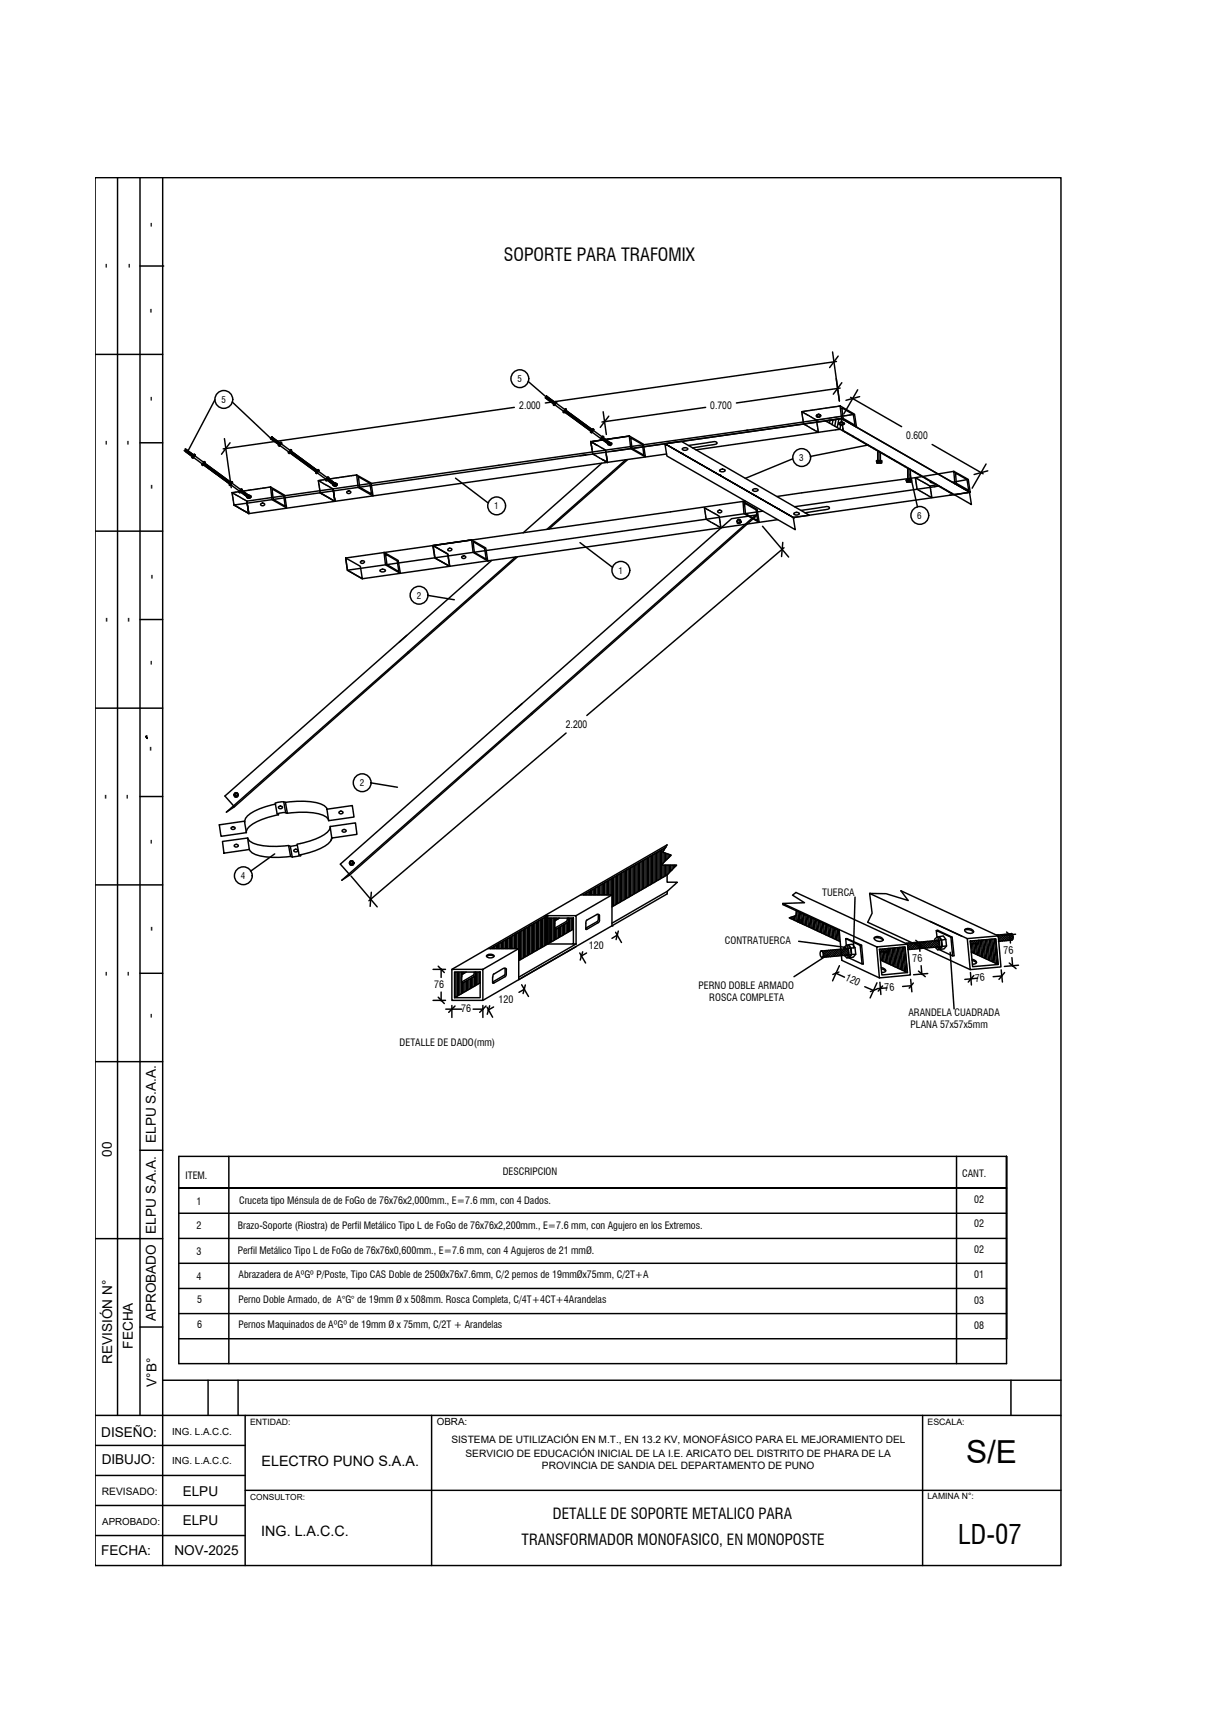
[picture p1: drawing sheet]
<svg xmlns="http://www.w3.org/2000/svg" width="210mm" height="297mm" viewBox="0 0 210 297" stroke-linecap="round" stroke-linejoin="round" font-family="sans-serif">
<defs><g id="words">
<text font-size="5.5" x="167.6" y="253.6">S/E</text>
<text font-size="4.6" x="166.2" y="267.7">LD-07</text>
<text font-size="3.1" x="87.4" y="45.3">SOPORTE PARA TRAFOMIX</text>
<g font-size="2.6">
<text x="95.9" y="263.3">DETALLE DE SOPORTE METALICO PARA</text>
<text x="90.5" y="267.8">TRANSFORMADOR MONOFASICO, EN MONOPOSTE</text>
</g>
<g font-size="2.5">
<text x="45.4" y="254.2">ELECTRO PUNO S.A.A.</text>
<text x="45.3" y="266.4">ING. L.A.C.C.</text>
</g>
<g font-size="2.4">
<text x="26.9" y="39.4" transform="rotate(-90 26.9 39.4)">-</text>
<text x="19.1" y="46.5" transform="rotate(-90 19.1 46.5)">-</text>
<text x="23" y="46.5" transform="rotate(-90 23 46.5)">-</text>
<text x="26.8" y="54.3" transform="rotate(-90 26.8 54.3)">-</text>
<text x="26.9" y="69.5" transform="rotate(-90 26.9 69.5)">-</text>
<text x="19.1" y="77.2" transform="rotate(-90 19.1 77.2)">-</text>
<text x="22.8" y="77.2" transform="rotate(-90 22.8 77.2)">-</text>
<text x="26.9" y="84.7" transform="rotate(-90 26.9 84.7)">-</text>
<text x="27" y="100.5" transform="rotate(-90 27 100.5)">-</text>
<text x="19.1" y="107.9" transform="rotate(-90 19.1 107.9)">-</text>
<text x="22.9" y="107.9" transform="rotate(-90 22.9 107.9)">-</text>
<text x="26.9" y="115.3" transform="rotate(-90 26.9 115.3)">-</text>
<text x="26.7" y="130.2" transform="rotate(-90 26.7 130.2)">-</text>
<text x="19" y="138.6" transform="rotate(-90 19 138.6)">-</text>
<text x="22.7" y="138.6" transform="rotate(-90 22.7 138.6)">-</text>
<text x="26.9" y="146.4" transform="rotate(-90 26.9 146.4)">-</text>
<text x="26.9" y="161.4" transform="rotate(-90 26.9 161.4)">-</text>
<text x="19.1" y="169.2" transform="rotate(-90 19.1 169.2)">-</text>
<text x="22.8" y="169.2" transform="rotate(-90 22.8 169.2)">-</text>
<text x="26.9" y="176.5" transform="rotate(-90 26.9 176.5)">-</text>
<text x="19.4" y="200.6" transform="rotate(-90 19.4 200.6)">00</text>
<text x="27" y="198.2" transform="rotate(-90 27 198.2)">ELPU S.A.A.</text>
<text x="27" y="213.9" transform="rotate(-90 27 213.9)">ELPU S.A.A.</text>
<text x="23" y="233.8" transform="rotate(-90 23 233.8)">FECHA</text>
<text x="27" y="229.1" transform="rotate(-90 27 229.1)">APROBADO</text>
<text x="19.5" y="236.5" transform="rotate(-90 19.5 236.5)">REVISIÓN N°</text>
<text x="27.2" y="240.5" transform="rotate(-90 27.2 240.5)">V°B°</text>
<text x="17.6" y="249.1">DISEÑO:</text>
<text x="17.6" y="253.9">DIBUJO:</text>
<text x="31.7" y="259.4">ELPU</text>
<text x="17.6" y="269.6">FECHA:</text>
<text x="30.3" y="269.6">NOV-2025</text>
<text x="31.7" y="264.5">ELPU</text>
</g>
<g font-size="1.8">
<text x="90.1" y="70.9">2.000</text>
<text x="123.2" y="70.9">0.700</text>
<text x="157.2" y="76.2">0.600</text>
<text x="98.2" y="126.2">2.200</text>
<text x="78.3" y="250.1">SISTEMA DE UTILIZACIÓN EN M.T., EN 13.2 KV, MONOFÁSICO PARA EL MEJORAMIENTO DEL</text>
<text x="80.8" y="252.6">SERVICIO DE EDUCACIÓN INICIAL DE LA I.E. ARICATO DEL DISTRITO DE PHARA DE LA</text>
<text x="94" y="254.7">PROVINCIA DE SANDIA DEL DEPARTAMENTO DE PUNO</text>
<text x="17.7" y="259.2">REVISADO:</text>
</g>
<g font-size="1.7">
<text x="142.6" y="155.3">TUERCA</text>
<text x="102.1" y="164.5">120</text>
<text x="125.8" y="163.7">CONTRATUERCA</text>
<text x="158.4" y="166.9" transform="rotate(-6 158.4 166.9)">76</text>
<text x="174.1" y="165.4" transform="rotate(-5 174.1 165.4)">76</text>
<text x="75.3" y="171.3">76</text>
<text x="86.5" y="173.8">120</text>
<text x="121.2" y="171.4">PERNO DOBLE ARMADO</text>
<text x="123" y="173.6">ROSCA COMPLETA</text>
<text x="146.5" y="169.9" transform="rotate(26 146.5 169.9)">120</text>
<text x="153.5" y="171.9" transform="rotate(-5 153.5 171.9)">76</text>
<text x="169.2" y="170.2" transform="rotate(-5 169.2 170.2)">76</text>
<text x="80" y="175.5">76</text>
<text x="157.6" y="176.1">ARANDELA CUADRADA</text>
<text x="158" y="178.2">PLANA 57x57x5mm</text>
<text x="69.3" y="181.4">DETALLE DE DADO(mm)</text>
<text x="87.2" y="203.8">DESCRIPCION</text>
<text x="32.2" y="204.4">ITEM.</text>
<text x="34.1" y="208.9">1</text>
<text x="41.5" y="208.8">Cruceta tipo Ménsula de de FoGo de 76x76x2,000mm., E=7.6 mm, con 4 Dados.</text>
<text x="166.9" y="204.1">CANT.</text>
<text x="169" y="208.6">02</text>
<text x="34.1" y="213.1">2</text>
<text x="41.3" y="213.1">Brazo-Soporte (Riostra) de Perfil Metálico Tipo L de FoGo de 76x76x2,200mm., E=7.6 mm, con Agujero en los Extremos.</text>
<text x="169" y="212.8">02</text>
<text x="34.1" y="222">4</text>
<text x="34.1" y="217.7">3</text>
<text x="41.3" y="217.4">Perfil Metálico Tipo L de FoGo de 76x76x0,600mm., E=7.6 mm, con 4 Agujeros de 21 mmØ.</text>
<text x="41.4" y="221.7">Abrazadera de AºGº P/Poste, Tipo CAS Doble de 250Øx76x7.6mm, C/2 pernos de 19mmØx75mm, C/2T+A</text>
<text x="169" y="221.6">01</text>
<text x="169" y="217.2">02</text>
<text x="34.2" y="226">5</text>
<text x="41.4" y="226">Perno Doble Armado, de A°G° de 19mm Ø x 508mm. Rosca Completa, C/4T+4CT+4Arandelas</text>
<text x="169" y="226.1">03</text>
<text x="34.2" y="230.3">6</text>
<text x="41.4" y="230.4">Pernos Maquinados de AºGº de 19mm Ø x 75mm, C/2T + Arandelas</text>
<text x="169" y="230.4">08</text>
<text x="29.9" y="248.9">ING. L.A.C.C.</text>
<text x="75.8" y="247.1">OBRA:</text>
<text x="29.9" y="253.8">ING. L.A.C.C.</text>
<text x="17.7" y="264.5">APROBADO:</text>
</g>
<g font-size="1.6">
<text x="38.4" y="69.8">5</text>
<text x="89.8" y="66.2">5</text>
<text x="138.6" y="79.9">3</text>
<text x="85.7" y="88.3">1</text>
<text x="159.1" y="90">6</text>
<text x="107.3" y="99.5">1</text>
<text x="72.3" y="103.8">2</text>
<text x="62.4" y="136.3">2</text>
<text x="41.8" y="152.5">4</text>
</g>
<g font-size="1.5">
<text x="43.4" y="247.1">ENTIDAD:</text>
<text x="160.9" y="247.1">ESCALA:</text>
<text x="160.9" y="260">LAMINA N°:</text>
</g>
<text font-size="1.4" x="43.4" y="260.2">CONSULTOR:</text>
</g></defs>
<!-- layer: 0 -->
<g fill="none" stroke="#000" stroke-width=".25">
<path d="M16.5 30.8h167.6v240.7h-167.6zM20.4 30.8v214.6M24.3 30.8v214.6M28.2 30.8v208.5M24.3 46.1h3.9M28.2 46.1h.1M16.5 61.5h11.7M24.3 76.8h3.9M32.1 77.9l.1 .4M32.2 77.8l11.2 8.3-.2 .3-11.3-8.3M32.2 77.9v.4M32.3 77.9v.5"/>
<path d="M32.4 78v.5M32.5 78v.6M32.5 78.1l.1 .5M32.7 78.3l.1 .4M32.8 78.3v.5M32.9 78.4v.5M33 78.4v.5M33 78.5l.1 .5M33.1 78.6l.1 .5M33.2 78.6l.1 .5M33.3 78.7v.5M33.3 79.2l.3 .2h-.2z"/>
<path d="M33.4 78.7v.4M33.5 78.8v.2M33.6 78.9h.1M33.6 78.9l-.2 .3M33.6 78.9l.2 .1M33.6 78.9l-.3 .3M33.6 78.9h.3l-.1 .1M33.7 79l-.2 .3M33.8 79l-.3 .4M37.3 69.3l-4.7 8.9 .1 .5M40.3 69.7l6.7 6.4M47 76v.1"/>
<path d="M47.1 75.9v.3M47.1 75.8l.1 .4M47.1 75.8l-.2 .3 .2-.3 11.3 8.2-.2 .3-11.3-8.2zM47.2 75.8l.1 .5M47.3 75.8l.1 .6M47.4 75.9v.5M47.4 76l.1 .5M47.5 76.1l.1 .4M47.6 76.1l.1 .5M47.7 76.2l.1 .5M47.8 76.2l.1 .5M47.9 76.3v.5"/>
<path d="M47.9 76.4l.1 .5M48 76.4l.1 .5M48.1 76.5l.1 .5M48.2 76.5l.1 .5M48.3 76.6l.1 .5M48.4 77.2h-.1l.1 .2 .1-.1M48.4 77.2l.1 .1M48.4 76.7v.3M48.5 76.7v.2M48.5 76.8v.1M48.6 76.8l-.2 .4M48.6 76.9l-.2 .3"/>
<path d="M48.7 76.7l.2 .2h-.3zM48.8 76.9l-.3 .3M48.8 76.9l-.3 .4M50 78.5h.2v.1zM50.3 78.4l.1 .2M50.4 78.1l-.2 .3M50.4 78h.2l-.1 .2-.1-.1zM50.4 78.3v.3M50.4 78.2l-.2 .3M50.4 78.3l.1 .4M50.5 78.2l-.3 .4M50.5 78.3l.1 .4"/>
<path d="M50.6 78.3l.1 .5M50.7 78.4l.1 .5M50.8 78.4l.1 .5M50.9 78.5l.1 .5M51 78.6v.5M51 78.6l.1 .5M51.1 78.7l.1 .5M51.2 78.7l.1 .5M51.3 78.8l.1 .5M51.4 78.9l.1 .5M51.5 78.9v.5M51.5 79l.1 .5"/>
<path d="M51.6 79.1l.1 .4M51.7 79.1l.1 .5M51.8 79.2l.1 .5M51.9 79.2l.1 .5M52 79.3l.1 .5M52.1 79.4v.5M52.1 79.4l.1 .5M52.2 79.5l.1 .5M52.3 79.5l.1 .5M52.4 79.6l.1 .5M52.5 79.7l.1 .5M52.6 79.7v.5"/>
<path d="M52.6 79.8l.1 .5M52.7 79.9l.1 .4M52.8 79.9l.1 .5M52.9 80l.1 .5M91.6 66.2l3.1 2.6 .1 .3M94.7 68.9v.1M94.8 68.7l-.2 .3 .2-.3 11.3 8.2-.2 .3-11.3-8.2zM94.8 68.7l.1 .5M94.9 68.7v.5M94.9 68.8l.1 .5M95 68.9l.1 .5M95.1 68.9l.1 .5"/>
<path d="M95.2 69l.1 .5M95.3 69l.1 .5M95.4 69.1v.5M95.4 69.2l.1 .5M95.5 69.2l.1 .5M95.6 69.3l.1 .5M95.7 69.4l.1 .4M95.8 69.4l.1 .5M95.9 69.5l.1 .5M96 69.5v.5M96 70.1l.1 .2 .1-.1M96 70.1l.2 .1"/>
<path d="M96 69.6l.1 .4M96.1 69.7l.1 .2M96.2 69.7l.1 .1M96.3 69.7h.2v.2zM96.3 69.7l-.3 .4M96.3 69.8l-.2 .3M96.4 69.9l-.2 .3M96.5 69.8l-.3 .4M97.7 71.4h.2v.2l-.2-.1zM98 71.1l-.2 .3M98 71.4v.1M98.1 70.9l.1 .1v.1h-.2z"/>
<path d="M98.1 71.3v.3M98.2 71.2l-.3 .2M98.2 71.1v.1M98.2 71.2v.4M98.2 71.1l-.3 .4M98.2 71.2l.1 .5M98.3 71.2l.1 .5M98.4 71.3l.1 .5M98.5 71.4v.5M98.5 71.4l.1 .5M98.6 71.5l.1 .5M98.7 71.6l.1 .4"/>
<path d="M98.8 71.6l.1 .5M98.9 71.7l.1 .5M99 71.7v.5M99 71.8l.1 .5M99.1 71.9l.1 .5M99.2 71.9l.1 .5M99.3 72l.1 .5M99.4 72l.1 .5M99.5 72.1l.1 .5M99.6 72.2v.5M99.6 72.2l.1 .5M99.7 72.3l.1 .5"/>
<path d="M99.8 72.4l.1 .4M99.9 72.4l.1 .5M100 72.5l.1 .5M100.1 72.5v.6M100.1 72.6l.1 .5M100.2 72.7l.1 .5M100.3 72.7l.1 .5M100.4 72.8l.1 .5M100.5 72.8l.1 .5M100.6 72.9l.1 .5M100.6 79l1-.1-61 8.7M100.7 73v.5"/>
<path d="M100.7 73.1l.1 .4M100.8 73.1l.1 .5M100.9 73.2l.1 .4M101 73.2l.1 .5M101.1 73.3l.1 .5M101.2 73.3v.6M101.2 73.4l.1 .5M101.3 73.5l.1 .5M101.4 73.5l.1 .5M101.5 73.6l.1 .5M101.6 73.6l.1 .6M101.7 73.7l.1 .5"/>
<path d="M101.8 73.8v.5M101.8 73.9l.1 .4M101.9 73.9l.1 .5M102 74l.1 .5M102.1 74l.1 .5M102.2 74.1l.1 .5M102.3 74.2v.5M102.3 74.2l.1 .5M102.4 74.3l.1 .5 .2 .2M102.5 76.7v.1M102.5 76.9l.1 .1M102.5 74.3l.1 .5"/>
<path d="M102.6 76.6l-.1 .1M102.6 77v.2M102.6 77.2v.1M102.6 77.4v.1M102.6 74.4v.3M102.6 76.6h.1M102.6 77.5v.1M102.6 77.7l.1 .1-.1-.1M102.7 74.5v.1M102.7 77.8v.2M102.7 76.7h-.1h.1M102.7 76.7l.2 .1"/>
<path d="M102.7 74.5h.1M102.7 78v.1M102.7 78.2v.1M102.8 74.5l.1 .1 .1-.1-.2-.1-.4 .5 .2 .1h.1M102.8 74.5h.1M102.8 76.5h.3M102.8 78.3v.1M102.8 78.5v.1M102.8 78.6l.1 .2M102.9 76.8l.1 .1-.1-.1M102.9 74.6l-.2 .3M102.9 78.8l.1 .1"/>
<path d="M102.9 74.6l-.2 .4M103 76.9l.2 .1M103 76.9h.1M103.1 76.5l-.3 .1M103.1 78.9h.1M103.1 76.5h.3M103.2 77l.2 .1M103.2 78.9l.1 .1M103.2 76.5h-.1M103.3 77.1l.2 .1M103.4 76.4l-.1 .1M103.4 79v.1"/>
<path d="M103.4 76.4h.3M103.4 77.2h.1M103.5 79.1h.1M103.5 76.4l-.1 .1M103.6 77.2h.1M103.6 79.2h.1M103.7 76.4h-.1M103.7 77.3h.1M103.7 76.4h.2M103.8 79.3h.1M103.9 77.4h.1M103.9 76.4h.3"/>
<path d="M103.9 79.4h.1M104 77.5h.1M104 76.4h-.1M104 79.4l.1 .1M104.2 77.5l.1 .1M104.2 76.1l.2 .1M104.2 79.5l.1 .1M104.3 76.3v.1M104.3 77.6l.1 .1M104.3 79.6l.2 .1M104.4 76.1h.1M104.4 76.3h.1"/>
<path d="M104.4 77.7l.1 .1M104.5 76.1v.1M104.5 75.7l-.3 .5 .1 .1 .4-.5v-.1l-.2-.1v.2h.2M104.5 75.8l-.2 .3M104.5 79.7h.1M104.5 76.3h-.1M104.5 76.3h.3M104.5 76l.1 .3M104.6 79.7l.1 .1M104.6 75.8v.1M104.6 75.9l.1 .5M104.6 77.8h.1"/>
<path d="M104.7 76.3h-.2M104.7 75.9l.1 .5M104.7 77.8l.1 .1M104.8 79.8v.1M104.8 76v.5M104.8 76.1l.1 .4M104.8 76.2l-.1 .1M104.8 77.9l.1 .1M104.9 76.2h.1M104.9 79.9l.1 .1M104.9 76.1l.1 .5M105 78l.1 .1"/>
<path d="M105 80h.1M105 76.2l.1 .5M105.1 78.2v.2M105.1 76.2l.1 .5M105.1 78.5v.1M105.1 76.2h.1M105.1 78.6v.2M105.2 78.8v.1M105.2 76.3l.1 .5M105.2 76.2h.1M105.2 79.3l.1 .1-.1-.1M105.2 79.1v-.1v.2"/>
<path d="M105.3 79.6v.1M105.3 79.4v.2M105.3 76.4l.1 .5M105.3 79.8l.1 .2M105.3 79.6v.3M105.4 76.1h.2M105.4 76.4v.5M105.4 76.5l.1 .5M105.5 76.9l.3-.2 .3 .1a.31 .31 0 0 1-.3 .4 .31 .31 0 0 1-.3-.3zM105.5 76.1l-.1 .1M105.5 77h.1M105.5 76.5l.1 .5"/>
<path d="M105.6 76.6l.1 .5M105.6 76.1h-.1M105.7 76.1h.1M105.7 76.7l.1 .5M105.8 76.7l.1 .5M105.8 76.1h-.1M105.9 76.8v.4M105.9 76.1h.1M105.9 76.9l.1 .2M106 76.1h.3M106 76.9v.1M106.1 76.1h-.1"/>
<path d="M106.3 76l-.1 .1M106.3 76h.3M106.6 76h-.1M106.7 76h.1M106.8 75.9h.3M106.9 75.9l-.1 .1M107.1 75.9h-.1M107.1 75.9h.3M107.4 75.8l-.3 .1M107.5 75.8v.1M107.7 75.8h.1M107.8 75.8h.1"/>
<path d="M107.9 75.8h.3M108.1 75.8h-.2M108.3 75.7h.1M108.4 75.7l-.1 .1M108.5 79.7l-13.6 12.1M108.5 75.7h.1M108.6 75.7h.3M108.7 75.7h-.1M108.9 79.7l-13.7 12M108.9 75.6l-.2 .1M108.9 75.6h.3M109 75.6l-.1 .1"/>
<path d="M109.2 75.6l2.4 1.4 .4 2.2-2.6-1.4zM109.2 75.6h-.1M109.4 75.9l2 1.2 .3 1.8-2.1-1.1zM115.3 76.9l2.9-.4 22.2 12.9-2.8 .3-22.3-12.8 22.3 12.8 .4 2.1-22.3-12.7zM115.6 78.7l-72.4 10.4-2.6-1.5M118.3 78.6h.1M118.4 77.8l.2-.1a.59 .59 0 0 1 .7 .1 .63 .63 0 0 1-.9 .1zM119.5 77.2l4.4-.6h.3l.2 .3-.4 .2-3.9 .6M129.7 74.6l-86.9 12.4v-.1M137.5 79.6l-8.2 3.4M139.1 71.4h.1M139.1 71.5v.1"/>
<path d="M139.1 71.7v.1M139.1 71.8l.1 .2M139.2 71.4h-.1M139.2 72v.1M139.2 72.2h.1M139.2 71.4l.1 .1M139.2 71.4h.1M139.2 72.3v.1M139.3 72.5v.1M139.3 72.6v.2M139.3 72.8v.1M139.3 73v.1"/>
<path d="M139.3 71.5l.1 .1M139.3 73.1v.1M139.4 73.4l.1 .2M139.4 71.3h.2M139.4 73.3v.1M139.5 71.6l.1 .1M139.5 73.6l.2 .1M139.6 71.7h.1M139.7 71.3h.1M139.7 71.7l.2 .1M139.8 73.7l.1 .1M139.9 71.8l.1 .1"/>
<path d="M139.9 73.8l.1 .1M140 71.2l-.1 .1M140 71.2h.1M140 71.9l.1 .1M140.1 73.9h.1M140.2 72h.1M140.2 74h.1M140.3 71.2h-.1M140.3 72.1h.1M140.4 71.2h.1M140.4 74.1h.1M140.4 72.2h.1"/>
<path d="M140.5 74.2h.1M140.6 71.1l-.1 .1M140.6 72.2l.1 .1M140.7 71.1h.1M140.7 74.2v.1M140.7 72.3l.1 .1M140.8 74.3l.1 .1M140.8 71.1h.3M140.9 72.4l.1 .1M140.9 74.4l.1 .1M141 72.5h.1M141.1 74.5l.2 .1"/>
<path d="M141.2 71.1h.1M141.2 72.6h.1M141.3 72.6l.1 .1M141.3 74.6l.1 .1M141.4 71l-.1 .1M141.5 71h.1M141.5 72.7v.1M141.5 74.7h.1M141.6 72.8v.1M141.6 74.8h.1M141.6 72.8h.2M141.7 72l.3-.1h.3a.31 .31 0 0 1-.3 .4 .31 .31 0 0 1-.3-.3z"/>
<path d="M141.7 73.1v.1M141.7 73v.1M141.7 72l.3-.1 .3 .1a.31 .31 0 0 1-.3 .3 .31 .31 0 0 1-.3-.3zM141.7 73.5l.1 .1M141.7 73.3v.1M141.8 71h-.2M141.8 74.9h.1M141.8 73.6v.1M141.8 71h.1M141.8 73.9v.1M141.8 73.8v.1M141.8 72.8h.1"/>
<path d="M141.8 74.3l.1 .1M141.8 74.1v.1M141.9 74.6v.1M141.9 74.4v.1M141.9 72.8l-12.4 1.8M141.9 74.7v.2M142 74.9l-.1 .1M142.1 70.9l-.1 .1M142.1 72.8h-.1M142.1 70.9h.1M142.1 72.8h.1M142.3 70.9h.1"/>
<path d="M142.4 72.7l-.1 .1M142.4 72.7h.2M142.6 70.9h-.2M142.6 70.9h.1M142.7 72.7h-.1M142.8 72.7h.1M142.9 70.8l-.1 .1M142.9 72.6h.1M142.9 70.8h.1M143.2 73l2.8-.4 22.3 12.8-2.9 .4zM143.2 70.8h-.1M143.2 72.6h-.1"/>
<path d="M143.2 70.8h.2M143.2 72.6h.2M143.4 70.7h.1M143.5 72.5l-.1 .1M143.5 72.9v.2M143.6 70.7h.1M143.6 72.5h.1M143.7 70.7h.1M143.8 72.5h-.1M143.9 72.5h.1M144 70.6l-.1 .1M144 72.9l-.1 .5"/>
<path d="M144 70.6h.2M144 72.5h.2M144.3 72.4l-.1 .1M144.3 70.6h-.1M144.4 70.6h.1M144.4 72.4h.1M144.5 72.8l-.2 .8M144.6 70.6h.1M144.6 72.4h.1M144.7 70.6h.1M144.7 72.4h.1M144.9 70.5h.2"/>
<path d="M144.9 72.3h.2M145 72.7l-.2 1.2M145.2 70.5h.1M145.2 72.3h.1M145.4 70.4v.1M145.4 72.2v.1M145.5 70.4h.1M145.5 72.2h.1M145.5 72.6l-.3 1.6M145.6 73.3h.2a.59 .59 0 0 1 .7 .1 .63 .63 0 0 1-1 .1zM145.7 73.4l.3-.1 .4 .1a.35 .35 0 0 1-.4 .2 .35 .35 0 0 1-.3-.2zM145.7 70.4l2.5 1.4 .4 2.2-2.6-1.4z"/>
<path d="M145.7 74.5l-25 3.5M145.7 70.4h.1M145.8 72.2h-.1M145.8 72.2h.2M145.8 73.8l-.1 .6M146 72.5l22.2 12.8 .3 2.2-22.2-12.8zM146 72.6l-44.9 6.4M146 72.2h.1M146 72.8l-.1 .4M146 70.7l2 1.2 .3 1.8-2.1-1.2zM146.1 73.2l-.4 .1-.2 .2 .3 .2h.4M146.2 74.3v.4"/>
<path d="M146.2 72.1v.1M146.3 72.1h.1M146.6 72.1h-.1M146.6 72.1h.2M146.6 74.9v.1M146.9 72l-.1 .1M147 72h.1M147.1 75.1v.1M147.1 72h.1M147.4 72h-.1M147.4 72h.2M147.5 75.4v.1"/>
<path d="M147.7 71.9l-.1 .1M147.8 71.9h.1M148 75.6l-.1 .1M148 71.9h-.1M148.4 75.9v.1M148.5 74h.1M148.9 76.2h.1M149.3 76.4v.1M149.8 76.7h.1M150.2 76.9v.1M150.6 77.2l-10 1.9M150.7 77.2v.1"/>
<path d="M151.1 77.5h.1M151.6 77.7l-.1 .1M152 78h.1M152 79.9h1v.1h-1zM152.3 78.2v1.7M152.3 80v.2M152.5 78.3h.1M152.7 78.4v1.5M152.7 80l.1 .3-.7-.1v-.2h.8v.2M152.7 78.5v1.4M152.9 78.5v.1M153.4 78.8h.1"/>
<path d="M153.8 79v.1M154.3 79.3l-.1 .1M154.7 79.5v.1M155.2 79.8v.1M16.5 92.1h11.7M35 80.5h.2v.2zM35.3 80.2l-.2 .3M35.3 80.5v.1M35.4 80l.2 .2h-.1zM35.4 80.4v.3M35.5 80.3l-.3 .2M35.5 80.2v.1"/>
<path d="M35.5 80.3v.5M35.5 80.3l.1 .5M35.5 80.2l-.3 .4M35.6 80.4l.1 .5M35.7 80.5l.1 .4M35.8 80.5v.5M35.8 80.6l.1 .5M35.9 80.6l.1 .5M36 80.7l.1 .5M36.1 80.8l.1 .5M36.2 80.8l.1 .5M36.3 80.9l.1 .5"/>
<path d="M36.4 80.9v.5M36.4 81l.1 .5M36.5 81.1l.1 .5M36.6 81.1l.1 .5M36.7 81.2l.1 .5M36.8 81.3l.1 .4M36.9 81.3v.5M36.9 81.4l.1 .5M37 81.4l.1 .5M37.1 81.5l.1 .5M37.2 81.6l.1 .5M37.3 81.6l.1 .5"/>
<path d="M37.4 81.7l.1 .5M37.5 81.7v.5M37.5 81.8l.1 .5M37.6 81.9l.1 .5M37.7 81.9l.1 .5M37.8 82l.1 .5M37.9 82.1l.1 .4M38 82.1v.5M38 82.2l.1 .5M38.1 82.2l.1 .5M38.2 82.3l.1 .5M38.3 82.4l.1 .5"/>
<path d="M38.4 82.4l.1 .5M38.5 82.5l.1 .5M38.6 82.5v.5M38.6 82.6l.1 .5M38.7 82.7l.1 .5M38.8 82.7l.1 .5M38.9 82.8l.1 .5M39 82.9l.1 .4M39.1 82.9v.5M39.1 83l.1 .5M39.2 83l.1 .6M39.3 83.1l.1 .5"/>
<path d="M39.4 83.2l.1 .5M39.5 83.2l.1 .5M39.6 83.3l.1 .5M39.7 83.3v.5M39.7 83.4l.1 .5M39.8 84l.2 .1M39.8 83.5l.1 .3M39.9 83.9v.1M39.9 83.6v.2M40 83.6l.1 .1M40.1 83.6l.2 .1M40.1 83.7h.1"/>
<path d="M40.2 83.8l-.2 .3M40.3 83.7v-.1l-.1-.1-.4 .6 .1 .1 .1-.1M40.3 85.5v.2M40.3 85.7v.1M40.3 83.7l-.3 .4M40.3 85.4v.1M40.3 85.9v.1M40.4 86v.1M40.4 86.2v.1M40.4 85.5h.1M40.4 85.4h.1M40.4 86.3v.2"/>
<path d="M40.4 86.5l.1 .1M40.5 86.7v.1M40.5 86.9h.1M40.5 87v.1M40.5 85.6h.1M40.5 85.4h.2M40.5 87.2v.1M40.5 87.3l.1 .1M40.6 87.6h.1M40.6 87.5v.1M40.6 85.7h.2M40.7 87.6l.1 .1"/>
<path d="M40.8 87.5h.1M40.8 85.7l.2 .2M40.8 85.3l-.1 .1M40.8 87.7h.1M40.9 85.3h.1M41 87.8h.1M41 85.9l.2 .1M41.1 85.3h-.1M41.1 87.9h.1M41.2 85.3h.1M41.2 86h.1M41.3 88h.1"/>
<path d="M41.3 86l.1 .1M41.4 88l.1 .1M41.5 85.2l-.2 .1M41.5 86.1l.1 .1M41.6 88.1v.1M41.6 85.2h-.1l.2 .2M41.6 86.2l.1 .1M41.7 85.3h.1M41.7 85.2h.2M41.7 88.2l.1 .1M41.8 86.3h.1M41.8 84.9l.2 .1"/>
<path d="M41.8 88.3h.1M41.8 84.9l-.2 .3M41.8 85.2v.2M41.9 84.8l.1 .1-.4 .6-.1-.2zM41.9 85.2v.2M41.9 85.1l.1 .4M41.9 86.4h.1M41.9 85v.1M42 88.4h.1M42 85.1l.1 .4M42 85.2h.1M42.1 86.5h.1"/>
<path d="M42.1 85.1v.5M42.1 88.4l.1 .1M42.1 85.2l.1 .5M42.2 86.6h.1M42.2 88.5l.1 .1M42.2 85.2l.1 .6M42.3 85.1l-.2 .1M42.3 85.1h.1M42.3 85.3l.1 .5M42.4 86.6l.2 .2M42.4 88.6l.1 .1M42.4 85.4l.1 .5"/>
<path d="M42.5 85.4l.1 .5M42.5 88.7h.1M42.6 85.5l.1 .5M42.6 85.1h-.1M42.6 86.8l.1 .1M42.7 85.1h.1M42.7 88.8h.1M42.7 85.5v.5M42.7 85.6l.1 .5M42.8 86l.3-.1 .3 .1a.31 .31 0 0 1-.2 .3 .31 .31 0 0 1-.4-.3zM42.8 87l.1 .2M42.8 88.8l.1 .1"/>
<path d="M42.8 86.1h.1M42.8 85.7l.1 .5M42.9 86.1l.3-.2 .3 .1a.31 .31 0 0 1-.3 .4 .31 .31 0 0 1-.3-.3zM42.9 87.2v.1M42.9 86l.3-.1 .3 .1a.31 .31 0 0 1-.3 .4 .31 .31 0 0 1-.3-.4zM42.9 87.4v.2M42.9 85l-.1 .1M42.9 85.8l.1 .4M43 87.7v.1M43 87.8v.2M43 88.9v.1M43 88v.1"/>
<path d="M43 88.2v.1M43 85h.1M43 85.8l.1 .5M43 88.3v.1M43.1 88.5v.1M43.1 88.6v.2M43.1 85.9l.1 .4M43.1 89l.1 .1-.1-.1M43.1 88.8v.1M43.1 85h.2M43.2 85.9l.1 .4M43.3 86v.3"/>
<path d="M43.3 86v.2M43.4 84.9l-.1 .1M43.5 84.9h.1M43.7 84.9h-.1M43.8 84.9h.1M44.1 84.9h-.2M44.1 84.9h.1M44.4 84.8l-.1 .1M44.4 84.8h.1M44.6 84.8h.1M44.9 84.7l-.2 .1M44.9 84.7h.1"/>
<path d="M45.2 84.7h-.1M45.2 84.7h.1M45.2 87.4l.4-.2 .3 .1a.31 .31 0 0 1-.3 .4 .31 .31 0 0 1-.4-.3zM45.5 84.7h-.1M45.5 84.7h.2M45.7 84.6h.3M46 84.6h.1M46.3 84.5l-.1 .1M46.4 84.5h.1M46.6 84.5h-.1M46.7 84.5h.1M46.9 84.4l2.5 1.5 .3 2.2-2.5-1.5z"/>
<path d="M46.9 84.4l-.1 .1M47.2 84.8l2 1.1 .3 1.9-2.1-1.2zM53 80l.1 .5M53.1 80.1l.1 .5M53.2 80.2v.5M53.2 80.2l.1 .5M53.3 80.3l.1 .5M53.4 80.3l.1 .5M53.5 80.4l.1 .5M53.6 80.5l.1 .5M53.7 80.5v.6M53.7 80.6l.1 .5"/>
<path d="M53.8 80.7l.1 .4M53.9 80.7l.1 .5M54 80.8l.1 .5M54.1 80.8l.1 .6M54.2 80.9l.1 .5M54.3 81v.5M54.3 81.1l.1 .4M54.4 81.1l.1 .5M54.5 81.1l.1 .5M54.6 81.2l.1 .5M54.7 81.3l.1 .5M54.8 81.4v.5"/>
<path d="M54.8 81.9l.2 .1M54.8 81.4l.1 .4M54.9 81.8v.1M54.9 81.5l.1 .2M55 81.5l.1 .1M55.1 81.5l.2 .1M55.1 81.6h.1M55.2 83.3h.1M55.2 81.7l-.2 .3M55.2 83.3v.1M55.2 83.5l.1 .1M55.2 83.3l.2 .1"/>
<path d="M55.3 81.6v-.1l-.2-.1-.3 .6 .1 .1 .1-.1M55.3 83.6v.1M55.3 83.8v.1M55.3 81.6l-.3 .4M55.3 83.9v.2M55.4 83.3h.1M55.4 84.1v.1M55.4 84.3v.1M55.4 84.4v.1M55.4 84.6v.1M55.4 84.7v.2M55.5 84.9v.3"/>
<path d="M55.5 83.5h.1M55.5 85.5h.1M55.5 85.4l.1 .1M55.5 85.5l2.6 1.4M55.5 85.2v.1M55.6 83.3h-.1M55.6 83.6h.1M55.7 85.5v.1M55.7 83.3h.1M55.7 85.4l.1 .1M55.7 83.6l.1 .1M55.8 85.6l.1 .1"/>
<path d="M55.9 83.7l.1 .1M56 83.2l-.2 .1M56 85.7v.1M56 83.2h.1M56 83.8h.1M56.1 85.8h.1M56.2 83.9h.1M56.2 85.8l.1 .1M56.3 83.2h-.1M56.3 83.2h.1M56.3 84h.1M56.4 85.9l.1 .1"/>
<path d="M56.5 84v.1M56.5 86h.1M56.5 83.2l.2 .1M56.6 84.1l.1 .1M56.6 86.1h.2M56.7 83.2h.1M56.8 83.1h-.2M56.8 84.2h.1M56.8 82.8l.1-.1 .2 .1-.5 .6-.1-.2zM56.8 82.8l.2 .1M56.8 82.8l-.3 .3M56.8 83.1h.1"/>
<path d="M56.8 86.2h.1M56.8 83.2v.1M56.9 84.3h.1M56.9 83.1v.2M56.9 86.3h.1M56.9 82.9l.1 .5M57 83.1l.1-.1v.6M57 84.4h.1M57 83l.1 .5M57.1 86.3l.1 .1M57.1 83h.1M57.2 84.4l.1 .1"/>
<path d="M57.2 83.1v.5M57.2 86.4l.1 .1M57.3 83.2v.5M57.3 84.5l.1 .1M57.3 86.5l.1 .1M57.3 83.3l.1 .4M57.4 83h-.1M57.4 84.6l.2 .1M57.4 83.3l.1 .5M57.5 83h.1M57.5 86.6h.1M57.5 83.3l.1 .5"/>
<path d="M57.6 84.7h.1M57.6 83.4v.5M57.6 86.6l.1 .1M57.7 83.5v.5M57.7 84.8l.1 .1v-.1M57.7 83h-.1M57.8 83h.1M57.8 86.7l.1 .1M57.8 83.6v.5M57.8 84l.3-.2 .3 .1a.31 .31 0 0 1-.2 .4 .31 .31 0 0 1-.4-.3zM57.8 84.9v.1M57.8 85.1l.1 .1"/>
<path d="M57.9 84.1h.1M57.9 85.2v.2M57.9 83.6v.5M57.9 85.4v.1M57.9 85.6v.1M57.9 86.8l.1 .1M57.9 85.7v.1M57.9 85.9l.1 .1M57.9 82.9h.1M57.9 83.7l.1 .4M58 86v.2M58 86.2v.1"/>
<path d="M58 86.4v.1M58 83.7l.1 .5M58.1 86.5v.1M58.1 86.7v.1M58.1 86.9h.1M58.1 83.8l.1 .5M58.2 82.9h-.1M58.2 83.8v.5M58.3 82.9h.1M58.3 83.9v.3M58.4 84v.1M58.5 82.8l-.1 .1"/>
<path d="M58.6 82.8h.1M58.9 82.8h-.2M58.9 82.8h.1M59.1 82.7h.2M59.4 82.7h.1M59.7 82.7h-.2M59.7 82.7h.1M60 96.8l2.5 1.4 .4 2.2-2.6-1.5zM60 82.6l-.1 .1M60 82.6h.1M60.2 85.2l.3-.1 .3 .1a.31 .31 0 0 1-.3 .4 .31 .31 0 0 1-.3-.4zM60.3 82.6h-.1"/>
<path d="M60.4 82.6h.1M60.5 82.5h.1M60.8 82.5h-.1M60.9 82.5h.1M61.1 82.5h-.1M61.2 82.5h.1M61.4 82.4l-.1 .1M61.5 82.4h.1M61.8 82.4h-.1M61.8 82.4h.1M61.9 82.4l2.5 1.4 .3 2.2-2.6-1.5zM62.2 82.7l2 1.1 .3 1.9-2.1-1.2z"/>
<path d="M62.5 97.4l.3-.2 .4 .1a.31 .31 0 0 1-.3 .4 .31 .31 0 0 1-.4-.3zM66 98.8l.1-.1a.59 .59 0 0 1 .8 .2 .63 .63 0 0 1-1 .1zM66.6 95.8l2.5 1.4 .4 2.2-2.6-1.5zM66.9 96.1l2 1.2 .3 1.8-2.1-1.2zM75.1 94.6h.1M75.1 94.6v.1M75.1 94.7l.1 .2M75.2 94.9v.1M75.2 95.1v.1M75.2 95.2l.1 .1M75.2 94.6l.1 .1M75.3 95.4v.1"/>
<path d="M75.3 95.5v.2M75.3 95.7v.1M75.3 95.9v.1M75.3 96l.1 .1M75.4 94.6h-.1M75.4 96.2v.1M75.4 96.3v.2M75.4 94.7l.1 .1M75.4 94.6h.2M75.4 96.5v.1M75.5 96.7v.1M75.5 94.8l.1 .1"/>
<path d="M75.6 96.8h.1M75.6 94.5h.1M75.6 94.9h.2M75.7 96.9h.1M75.8 94.5h.1M75.8 95h.1M75.8 97h.1M75.9 94.5h.1M75.9 95.1h.1M76 97.1h.1M76.1 95.2h.1M76.1 97.1l.1 .1"/>
<path d="M76.2 94.4l-.1 .1M76.2 94.4h.2M76.2 95.2l.1 .1M76.3 97.2l.1 .1M76.4 95.3v.1M76.4 97.3l.1 .1M76.5 94.4h-.1M76.5 95.4h.1M76.6 94.4h.1M76.6 97.4h.1M76.7 95.4l.2 .2M76.7 97.4l.1 .1"/>
<path d="M76.8 94.3l-.1 .1M76.8 97.5l.1 .1M76.9 95.6l.1 .1M77 97.6h.1M77.1 95.7h.1M77.1 97.7h.1M77.2 94.3h-.3M77.2 95.8h.1M77.2 97.8h.1M77.3 94.3h-.1M77.4 94.3h.1M77.4 95.9h.1"/>
<path d="M77.4 97.9h.1M77.5 96h.1M77.5 97.9l.1 .1M77.6 96l.1 .1M77.6 94.2l-.1 .1M77.7 94.2h.1M77.7 98l.1 .1M77.7 95.2l.3-.1h.3a.31 .31 0 0 1-.2 .4 .31 .31 0 0 1-.4-.3zM77.7 96.2v.1M77.8 96.5v.1M77.8 96.3v.2M77.8 96.8v.1"/>
<path d="M77.8 96.7v.1M77.8 98.1l.1 .1M77.8 97.1l.1 .2M77.8 97v.1M77.9 97.3v.1M77.9 97.6l.1 .1M77.9 97.5v.1M78 94.2h-.2M78 98v.1M78 97.8v.1M78 98.1v.1M78 94.2h.1"/>
<path d="M78.2 94.1h.1M78.3 94.1h.1M78.5 94.1h.1M78.8 94.1h-.2M78.8 94.1h.1M79 82.9l5.7 4.3M79.1 94l-.1 .1M79.1 94h.1M79.4 94h-.1M79.4 94h.2M79.6 93.9h.3M80 93.9h.1"/>
<path d="M80.1 96.5l.3-.1 .3 .1a.31 .31 0 0 1-.3 .3 .31 .31 0 0 1-.3-.3zM80.2 93.8l-.1 .1M80.2 93.8h.2M80.5 93.8h-.1M80.6 93.8h.1M80.8 93.8h.1M80.9 93.8h.1M81.1 93.7h.1M81.4 93.7h-.2M81.4 93.7h.1M81.6 93.6v.1M81.7 93.6h.1"/>
<path d="M81.8 93.6l-6.7 1 .3 2.2 2.6 1.4-.3-2.1-2.6-1.5M81.8 93.6l2.5 1.4 .3 2.3-2.5-1.5zM82.1 93.9l2 1.2 .3 1.9-2.1-1.2zM82.2 95.8l.2 .1M84.6 97.3h.1M85.3 97.2l-16 14.1M89.4 96.6l-50.1 44.2 1.4-.9-1.7-1.9 31.6-27.8M89.8 96.5l-49.1 43.4M100.6 94.1l5.6 4.3M104.4 80.3l-13.7 12.1M105.2 80.1h.1M105.4 80.1v.1h-.1"/>
<path d="M122.2 88.1h.1M122.2 88.2v.1M122.2 88.4v.1M122.3 88.5v.1M122.3 88.7v.1M122.3 88.8v.1M122.3 89l.1 .1M122.4 89.2v.1M122.4 88.2h.1M122.4 89.3v.3M122.5 89.6v.2M122.5 89.8v.1"/>
<path d="M122.5 90v.1M122.5 88.2l.1 .1M122.6 90.1l.1 .1M122.6 88.3l.2 .1M122.8 90.2h.1M122.8 88.4h.1M122.9 90.3h.1M122.9 88.5h.1M123 90.4h.1M123.1 88.5l.1 .1M123.2 90.5h.1M123.2 88.6l.1 .1"/>
<path d="M123.3 90.5l.1 .1M123.3 88.7l.2 .1M123.5 90.6l.1 .1M123.5 88.8h.1M123.6 90.7h.1M123.6 88.9h.1M123.7 90.7l.2 .1M123.8 88.9l.1 .1M123.9 90.8l.1 .1M123.9 89l.1 .1M124 90.9l.1 .1M124.1 89.1h.1"/>
<path d="M124.1 91h.2M124.2 89.2h.1M124.3 91.1h.1M124.4 89.3h.1M124.4 91.2h.1M124.5 89.4h.1M124.5 88.6l.3-.1 .4 .1a.31 .31 0 0 1-.3 .3 .31 .31 0 0 1-.4-.3zM124.6 91.3h.1M124.6 89.4l.2 .2M124.7 91.3l.1 .1M124.8 89.8v.1M124.8 89.6v.2"/>
<path d="M124.8 82.3h.1M124.8 90v.1M124.9 91.4l.1 .1M124.9 90.3v.1M124.9 90.1v.1M124.9 81.5l.2-.1a.59 .59 0 0 1 .7 .2 .63 .63 0 0 1-1 0zM124.9 90.6l.1 .1M124.9 90.5v.1M125 91h.1M125 90.8v.1M125 91.1v.1M125 91.4v.1"/>
<path d="M125 91.3v.1M128 90l.4 .1 .2 .4-.3 .3-.4-.1-.1-.3zM128.9 86.9l2.4 1.4 .4 2.3-2.6-1.5zM129.1 87.2l2.1 1.2 .2 1.9-2.1-1.2zM129.3 86.9l-69.3 9.9M130.5 85.7h.1M130.6 84.9l.2-.1a.59 .59 0 0 1 .7 .2 .63 .63 0 0 1-1 0zM131 89.4l-71.7 63.2 1.4-.9-1.7-1.9 31.6-27.8M132.3 88.6l-72 10.3M134.9 90.1l-72 10.3-2.6-1.5-.3-2M135 88.3h.1M137.7 89.8h.1"/>
<path d="M137.8 89l.1-.1a.59 .59 0 0 1 .8 .2 .63 .63 0 0 1-1 0zM139 88.5l4.4-.7 .4 .2a.42 .42 0 0 1-.6 .4l-3.6 .5M152.1 80.3h.8M152.8 80.2h.2M155.6 80.1h.1M156.1 80.3v.1M156.5 80.6h.1M157 80.8v.1M157.2 83.2h.9v.1h-.9zM157.3 83.6h.8M157.4 81.1v.1M157.5 83.3v.3h-.2v-.3h.8l-.1 .3-.1-.3"/>
<path d="M157.5 81.2v2M157.5 83.5h.4M157.9 82.2l1.3 5.7M157.9 81.4v1.8M158.4 81.6l-.1 .1M158.8 82.8l-24 3.3M158.8 82.8v.1M158.8 82.8l.1 .1M158.8 81.9h.1M158.8 83v.1M158.8 83.1l.1 .2M158.9 83.3v.1"/>
<path d="M158.9 83.5v.1M158.9 83.6v.1M158.9 83.8v.1M158.9 83.9l.1 .2M158.9 82.9l.1 .1M159 84.1v.1M159 84.3v.1M159 84.4v.1M159.1 84.7l.1 .2M159.1 84.6v.1M159.1 83h.1M159.2 84.9h.1"/>
<path d="M159.2 83.1h.1M159.2 82.2h.1M159.3 85h.1M159.4 83.2h.1M159.5 85.1h.1M159.5 83.3h.1M159.6 85.2h.1M159.7 83.3l.1 .1M159.7 82.4v.1M159.8 85.2v.1M159.8 83.4l.1 .1M159.9 85.3l.1 .1"/>
<path d="M160 83.5l.2 .1M160 85.4l.1 .1M160.1 82.7h.1M160.2 85.5h.1M160.2 83.6l.1 .1M160.3 85.5l.1 .1M160.4 83.7l.1 .1M160.5 85.6l.1 .1M160.5 83.8h.1M160.6 85.7l.1 .1M160.6 82.9v.1M160.6 83.9h.2"/>
<path d="M160.8 85.8h.1M160.8 84h.1M160.9 85.9h.1M160.9 84.1h.1M161 86h.1M161 83.2v.1M161.1 84.1l.1 .1M161.2 86l.1 .1M161.2 84.2l.2 .2M161.3 86.1l.1 .1M161.4 84.4v.1M161.4 83.4a.32 .32 0 0 0 .2 .3 .32 .32 0 0 0 .3 0"/>
<path d="M161.4 84.7v.2M161.4 84.6v.1M161.4 86.2l.2 .1M161.4 85.1l.1 .1M161.4 84.9v.1M161.5 83.4v.1M161.5 85.2v.1M161.5 85.5l.1 .2M161.5 85.4v.1M161.6 85.9v.1M161.6 85.7v.1M161.6 86v.1"/>
<path d="M161.7 86.2l-.1 .1M162 83.7l-.1 .1M162.4 83.9v.1M162.5 84.1l-1.1 .2M162.8 84.2l-25 3.7M163.3 84.5h.1M163.7 84.7v.1M164.2 85v.1M164.7 85.2l-.1 .1M164.7 85.9h.1M164.7 85.9l-27.1 3.8M165 85.8l-.2 .1"/>
<path d="M165 85.8h.1M165.1 85.5v.1M165.3 85.8h-.1M165.3 85.8h.1M165.5 81.7l.1 2.1 2.7 1.6-.3-2.3-2.5-1.4-6.7 1.1M165.5 85.8h.3M165.6 85.8h.1M165.6 83.8h.1M165.8 82l2 1.2 .2 1.8-2.1-1.2zM165.8 85.7h.1M166.1 85.7h-.1M166.1 85.7h.1"/>
<path d="M166.4 85.6l-.1 .1M166.4 85.6h.2M166.7 85.6h-.1M166.8 85.6h.1M166.9 85.5h.1M167.2 85.5h-.1M167.2 85.5h.2M167.5 85.5h-.1M167.6 85.5h.1M167.8 83.2l-2.6 .4M167.8 85.4v.1M167.9 85.4h.1"/>
<path d="M168 85.4h.3M24.3 107.4h3.9M74.2 103.2l4.6 .8M16.5 122.8h11.7M24.3 138.1h3.9M25.3 127.7l.3 .3M25.4 127.7v.1M25.5 127.6l-.1 .3M25.6 128l-.3-.3 .3 .3M40.7 137.5l.4-.1 .2 .4-.1 .4h-.4l-.2-.3zM40.8 137.4l.4 .1 .1 .4-.2 .3h-.4l-.2-.4zM47.8 139.4l-1.1 .3a7.7 7.7 0 0 0-4 2.1l-.2 .7"/>
<path d="M48.3 139.9l.3-.1 .4 .1a.31 .31 0 0 1-.3 .3 .31 .31 0 0 1-.4-.3zM49.2 139.1l.4 1.8M49.2 139.1h.3M49.2 139l-.7 .1-.7 .2 .3 1.8M49.5 139.1l.4 1.9-.3-.1M49.5 139.1a12.8 12.8 0 0 1 6.6 .5l.6 .7M64.3 135.7l4.6 .8M89.3 123.1l37.6-33.2 4.5-.6-70.7 62.4M16.5 153.4h11.7M38 143l4.4-.6 .3 2-4.4 .6zM38.6 145.9l4.4-.6 .3 2-4.5 .6zM40.1 143.5l.3-.1 .3 .1a.31 .31 0 0 1-.3 .3 .31 .31 0 0 1-.3-.3z"/>
<path d="M40.7 146.5l.3-.1 .3 .1a.31 .31 0 0 1-.3 .4 .31 .31 0 0 1-.3-.4zM43 145.3a2.03 2.03 0 0 0 1.7 1.2 15.1 15.1 0 0 0 5.3 .1M43.3 147.3a2.36 2.36 0 0 0 1.9 1.1 15.6 15.6 0 0 0 5.2 .1M47.7 148.1l-4.2 3M48.1 141.1l.2 .2-1.1 .2a8.4 8.4 0 0 0-4.2 2.1l-.3 .8M49.6 140.9h-.8l-.7 .2M49.8 141a12.1 12.1 0 0 1 6.7 .6l.4 .3 .1 .4M50.1 146.6l.3 .2 .3 1.8-.3-.1M50.1 146.6l.3 1.9M51 147.4l.3-.1 .3 .1a.31 .31 0 0 1-.3 .3 .31 .31 0 0 1-.3-.3zM51.5 146.4l.4 1.9M51.6 146.6l-1.2 .2"/>
<path d="M51.9 148.3l.2 .1M52.2 148.4l-1.4 .2M56.7 140.3l4.4-.6 .3 2-4.4 .6zM57.3 143.3l4.4-.6 .2 2-4.3 .6zM57.3 143.3a2 2 0 0 1-1.4 1.6 15.6 15.6 0 0 1-4.4 1.5M57.5 145.3a2.01 2.01 0 0 1-1.2 1.5l-2.4 1-2 .5M57.5 145.3l-.1 .4M58.8 140.8l.3-.1 .4 .1a.31 .31 0 0 1-.3 .3 .31 .31 0 0 1-.4-.3zM59.4 144l.3-.2 .3 .1a.31 .31 0 0 1-.3 .4 .31 .31 0 0 1-.3-.3zM60.7 149.3h.4l.3 .3-.1 .4-.4 .1-.3-.4zM60.9 149.3h.3l.2 .4-.2 .3h-.5l-.1-.4zM93 159.9v4.9"/>
<path d="M93.2 159.8v4.9M93.5 159.6v5M93.7 159.5v5M93.9 159.4v4.9M94.1 159.2v5M94.4 159.1v4.9M94.6 159v4.9M94.8 158.9v4.9M95 159.2h4.5v4.5h-4.5zM95 159.2v4.4M95.3 159.2v4.3M95.5 159.2v4.2"/>
<path d="M95.7 159.2v4.1M96 159.2v3.9M96.2 159.2v3.8M96.4 159.2v.4l.7-.4M96.4 159.6l-.1 .5M96.6 159.2v.3M96.8 159.2v.1M98.4 159.2l-.2 .6-1.9 1.1M98.6 159.2v.6l-.2 .2-2.1 1.2v-.2M98.6 159.2v2.4M98.8 159.2v2.2M99.1 159.2v2.1"/>
<path d="M99.3 159.2v2M100.7 155.2h5.5v5.4M101.3 155.1v.1M101.5 155v.2M101.8 154.8v.4M101.8 159.6l-.2 .5M102 154.7v.5M102.2 154.6v.6M102.4 154.5v.7M102.6 154.3v.9M102.9 154.2v1M103.1 154.1v1.1"/>
<path d="M103.3 154v1.2M103.5 158.6l-1.7 1M103.5 158.6l.2-.1 .3 .2M103.6 153.8v1.4M103.8 158.6v.8l-.2 .4-2 1.1M103.8 158.6h.1M103.8 153.7v1.5M104 158.7v1.1l-2.3 1.4-.1-.2M104 153.6v1.6M104.3 153.4v1.8M104.5 153.3v1.9M104.7 153.2v2"/>
<path d="M104.9 153v2.2M105.1 152.9v2.3M105.4 152.8v2.4M105.6 152.6v2.6M105.8 152.5v2.7M106 152.4v2.8M106.2 155.2l-6.3 3.6M106.2 152.3v4.9M106.5 152.1v4.9M106.7 152v4.9M106.9 151.9v4.9M107.1 151.8v4.9"/>
<path d="M107.4 151.6v4.9M107.6 151.5v4.9M107.8 151.4v4.9M108.1 151.2v5M108.3 151.1v4.9M108.5 151v4.9M108.7 150.8v5M109 150.7v4.9M109.2 150.6v4.9M109.4 150.4v5M109.6 150.3v5M109.8 150.2v4.9"/>
<path d="M110.1 150.1v4.9M110.3 149.9v4.9M110.5 149.8v4.9M110.7 149.7v4.9M110.9 149.5v5M111.2 149.4v4.9M111.4 149.3v4.9M111.6 149.2v4.9M111.9 149v5M112.1 148.9v4.9M112.3 148.8v4.9M112.5 148.7v4.9"/>
<path d="M112.8 148.5v4.9M113 148.4v4.9M113.2 148.2v5M113.4 148.1v5M113.7 148v4.9M113.9 147.9v4.9M114.1 147.7v4.9M114.3 147.6v4.9M114.5 147.5v4.9M114.8 147.3v2.6M114.8 150v2.3M115 147.2v2.5"/>
<path d="M115 150v2.1M115.2 147.1v.3M115.2 147.9v1.6M115.2 150v2M115.4 147h.1M115.4 147.9v1.4M115.4 150v1.9M115.5 146.9l-14.3 8.3M115.7 148v1M115.7 150v1.8M115.7 151.7l-9.5 5.6M115.8 154.5l-9.6 5.6"/>
<path d="M115.9 148.1v.7M115.9 150v1.5M116.1 148.2v.4M116.1 150v1.3M116.3 148.3v.1M116.3 150v1.1M116.6 150v.9M116.8 150v.6M117 150v.4M117.2 150v.1M135.8 156.7l16.3 7.5M137.1 159.1v.2"/>
<path d="M137.4 159v.4M137.6 158.9l.1 .6M137.8 158.9l.1 .7M138 158.8l.1 .9M138.3 159.6v.2l-.1-1.9-.2 .9-1.1 .4 8.8 4.1M138.4 158.1l.2 1.8-.1-.4M138.6 158.1l.2 1.9v-.5M138.9 158.3l.2 1.8-.1-.7M139.1 158.4l.2 1.9M139.3 158.5l.2 1.9M139.6 158.6l.2 1.9M139.8 158.7l.2 1.9"/>
<path d="M140.1 158.8l.1 1.9M140.3 158.9l.1 1.9M140.5 159l.2 1.9M140.7 159.2l.2 1.8M141 159.2l.2 1.9M141.2 159.4l.2 1.8M141.5 159.5l.1 1.9M141.7 159.6l.1 1.8M141.9 159.7l.2 1.9M142.2 159.8l.2 1.9M142.4 159.9l.2 1.9M148.3 155.6l-.2 8.8"/>
<path d="M150.9 154.9h.1M150.9 154.9l15.9 7.4M161.3 159.8l6.5 3M24.3 168.8h3.9M75.1 173.5h2.2M75.1 168.1h2.2M76 167.5l1.1 1.1M76 172.9l1.1 1.1M76.5 168v1.5M76.5 172v1.6M77.3 175h2.8M78.4 168.1l37.3-21.6-.7 1.3 1.4 .5-1.7 1.7h2.7l-1.7 1.7v1.3h1.8l-1.7 1.5-.1 .5-31.9 18.5"/>
<path d="M78.4 168.1h5.4v5.4h-5.4zM78.4 174.4v2M78.9 168.6h4.4v4.4h-4.4zM78.9 168.6v4.4M78.9 174.4l-1.1 1.1M79.1 168.6v4.2M79.4 168.6v4.1M79.6 168.6v4M79.8 168.6v3.9M80 168.6v3.7M80.1 169.4v1M80.2 168.6v.3"/>
<path d="M80.2 170.5v1.7M80.3 168.9l-.2 .5M80.5 168.6v.2M80.5 170.4v1.7M80.7 168.6h.1M80.7 170.3v1.6M80.9 168.6l-.7 .3M80.9 170.1v1.7M81.1 170v1.7M81.4 169.8v1.8M81.6 169.7v1.7M81.8 169.6v1.7"/>
<path d="M82 169.4v1.8M82.1 175h1.7M82.2 168.6l-.1 .5-2 1.2M82.3 169.3v1.8M82.5 168.6l-.1 .6-.2 .2-2 1.1-.1-.2M82.5 168.6v2.3M82.7 168.6v2.2M82.9 168.6v2M83.2 168.6v1.9M83.3 170.4l-4.4 2.6M83.8 174.4v2M84.3 174.4l-1.1 1.1"/>
<path d="M84.4 165.8a1.38 1.38 0 0 1 1.3 0M84.5 174.7l1 1.7M84.5 165.6a.93 .93 0 0 1 1.2 .2 .84 .84 0 0 1-1.3 0zM84.9 174.4l-.4 1.5M85.2 164.5h.1M85.4 164.3v.2M85.5 169.4v1M85.6 174.6l-.9 .6M85.6 164.2v.3M85.6 168.9l-.1 .5M85.8 164v.5M86.1 163.9v.6"/>
<path d="M86.3 163.8v.7M86.5 163.6v.9M86.7 163.5v1M87 163.4v1.1M87.2 163.3v1.2M87.3 167.9l-1.7 1M87.4 167.9h.3l.2 .2M87.4 163.1v1.4M87.6 167.9v1l-.1 .2-2 1.2M87.7 163v1.5M87.8 168v.9l-.2 .5-1.9 1.1h-.2v-.2M87.9 162.9v1.6"/>
<path d="M88.1 162.8v1.7M88.3 162.6v1.9M88.5 162.5v2M88.8 162.4v2.1M89 162.2v2.3M89.2 162.1v2.4M89.4 162v2.5M89.6 161.8v2.7M89.9 161.7v2.8M90 164.5l-6.2 3.6M90.1 161.6v4.9M90.3 161.4v5"/>
<path d="M90.5 170.8l1.2 2M90.5 161.3v4.9M90.8 161.2v4.9M91 171.5l-1 .6M91 161.1v4.9M91.1 170.8l-.4 1.5M91.2 160.9v4.9M91.5 160.8v4.9M91.7 160.7v4.9M91.9 160.6v4.9M92.1 160.4v4.9M92.4 160.3v4.9"/>
<path d="M92.6 160.2v4.9M92.8 160v5M95 163.7l-5 2.9M96.3 160.1v1M96.4 161.1v1.8M96.6 161.1v1.7M96.8 160.9v1.7M97.1 160.8v1.7M97.3 160.6v1.8M97.5 160.5v1.7M97.7 160.4v1.7M97.9 160.3v1.7"/>
<path d="M98.2 160.1v1.7M98.4 160v1.7M99.5 161.1l-4.5 2.6v-4.9l-9.9 5.7M99.5 163.7h.4M99.9 163.7v-4.9h-5.3v5.1M99.9 164.2l-9.9 5.7v-5.4h-5.4M99.9 163.7l-9.9 5.7M100.6 165.3l1 1.7M101.1 165l-.4 1.5M101.6 160.1v1M101.8 165.3l-1 .5M106.2 160.6h.1"/>
<path d="M106.8 161.7l1 1.7M107.1 162.1l-.9 .6M107.3 161.4l-.4 1.5M138.5 163.2l8.2 1.1M142.4 165l.1-.1a.73 .73 0 0 1 .1 1.1 .73 .73 0 0 1-.2-1zM142.6 160l.2 1.9M142.8 164.9l-.2 .1M142.9 160.1l.1 1.9M143.1 160.2l.2 1.9M143.1 164.8l-.3 .5M143.3 160.3l.2 1.9M143.4 164.8l-.6 .8"/>
<path d="M143.6 160.4l.1 1.9M143.6 165.6l-5.9 3.8M143.7 164.8l-1 1.2M143.8 160.6l.2 1.8M144 160.7l.2 1.8M144.1 164.7l-1 1.3M144.3 160.8l.2 1.8M144.4 164.7l-1 1.2M144.5 160.9l.2 1.9M144.7 164.7l-1 1.2M144.8 161l.1 1.9M144.9 168.7l1.6 .7"/>
<path d="M145 161.1l.1 1.9M145.1 164.7l-1.1 1.2M145.2 161.2l.2 1.9M145.4 164.7l-1 1.1M145.4 161.3l.2 1.9M145.5 168.6l-1 .4M145.6 161.4l-9.8-4.5v-.2l3.8-.2-2.1-1.3 .6-.4 19.3 8.9 .2-.2M145.6 161.2l.4 5.3 6.6 3.1M145.6 167.5l-1.2 2.6M145.7 164.6l-1 1.2M146 164.6l-1 1.2M146.4 164.6l-1 1.2"/>
<path d="M146.4 164.5v-.2l.4-.4 .4 .6 .1 1.1-.4 .5-.4-.4M146.6 164.5l.2-.1a.78 .78 0 0 1 .1 1.3l-.1-.1M146.7 164.5l-1 1.2M146.7 162.8l2.8 1.1 .3 3.3h-.3M146.8 163.9l-.1-1.1 2.5 1.1 .3 3.3-2.3-1.1M146.8 163.9h.3l.5 .5 .1 1.2-.5 .5h-.3M147 164.5l-1 1.2M147 164.5l-4.5 .4M147.1 165.6l-4.5 .4M147.1 164.7l-.8 1M147.1 163.9l.1-.1 .4 .6 .1 1.1-.4 .5M147.1 165.4l-.1 .2"/>
<path d="M147.2 165l-.5 .6M147.2 163.8l.7-.1 .4 .6 .1 1.2-.4 .5-.7 .1M147.6 164.4l-.4 .1M147.6 165.6h-.3M148.3 164.3l-.7 .1M148.4 165.5h-.7M149.5 163.9h-.3M150 171.1l1.6 .7M151.7 162.7a1.67 1.67 0 0 1 1.5 .3M151.7 162.5l.8-.1a.54 .54 0 0 1 .6 .7l-.8 .1a.54 .54 0 0 1-.6-.7zM152.1 164.2l5.3-.5 .5 5.4-5.3 .5zM152.1 171.5l-1.1 .4"/>
<path d="M152.1 170.4l-1.2 2.6M152.6 164.6l4.4-.4 .4 4.4-4.4 .5zM152.6 170.3l.2 2.2M152.7 171.4h-.5M152.8 166.5l4.6 2.1M152.8 165.1l.1 1.5M152.8 164.6l-.2 .2M152.9 167.8a.61 .61 0 0 1 .7 .7l-.7 .1M152.9 168l.8 .4M153 165.1l.1 1.6M153.1 171l-.8 .9M153.1 164.6l-.4 .5"/>
<path d="M153.2 165l.2 1.8M153.4 165l.2 1.9M153.4 164.5l-.4 .5M153.6 165l.2 .2M153.7 165.3l.2 1.7M153.8 164.5l-.4 .5M153.9 171.3l-1.3 .1M153.9 165.1l.2 2M154 165l-1.4 .1M154.1 164.5l.2 2.7M154.1 164.5l-.4 .5M154.1 164.4a.65 .65 0 0 1-.4 .8l-.3-.2"/>
<path d="M154.3 164.5l.2 2.8M154.5 164.5l.3 2.9M154.8 164.4l.2 3.1M155 164.4l.3 3.3M155.2 164.4l.3 3.4M155.4 164.4l.3 3.5M155.6 164.3l.3 3.7M155.9 164.3l.3 3.8M156.1 164.3l.3 3.9M156.3 164.3l.4 4M156.5 164.2l.4 4.2M156.7 164.2l.4 4.3"/>
<path d="M157 164.2l.4 4.4M157.3 163.6h.1M157.9 163.5l-.4 .6M158 169.8l.2 2.2M158.1 170.9l-1.5 .2M158.3 163.5l-.8 .9M158.4 170.5l-.7 .9M158.6 163.4l-1 1.3M158.9 163.1l1.1 .9M158.9 163.4l-1 1.2M159.2 163.4l-1 1.2M159.3 168.4l1.2 1"/>
<path d="M159.5 163.5l.1 1.5M159.6 163.4l-1 1.2M159.8 167.5l.1 1.5M159.9 163.4l-1 1.1M160.2 163.3l-1 1.2M160.5 163.4l-2.5 .2M160.6 163.3l-1.1 1.2M160.9 163.2l-1 1.3M160.9 168.8l-2.4 .2M161.2 163.2l-1 1.2M161.5 163.2l-1 1.2M161.8 163.1l-.9 1.3"/>
<path d="M162.1 163.1v-.2l.5-.4 .3 .6 .2 1.1-.4 .5-.5-.5M162.2 163.1l-1 1.2M162.4 163.1l.1-.1a.78 .78 0 0 1 .2 1.3l-.2-.1M162.4 161.4l.3-.1 2.5 1.2 .3 3.2-.2 .1M162.5 163.1l-1 1.2M162.5 162.5l-.1-1.1 2.6 1.1 .3 3.3-2.4-1.1M162.6 162.5l.2-.1 .5 .6 .1 1.1-.5 .6h-.2M162.7 163.1l-5.5 .5M162.8 163.1l-1 1.2M162.8 164.2l-5.3 .5M162.8 163.4l-.6 .8M162.9 162.5l.5 .5 .1 1.1-.5 .5"/>
<path d="M162.9 162.4l.7-.1 .5 .6 .1 1.1-.4 .5-.7 .1M162.9 163.7l-.4 .5M163.3 163l-.4 .1M163.4 164.1l-.3 .1M164.1 162.9l-.7 .1M164.2 164l-.7 .1M164.8 165.1l.7 9.8M165 162.5h.2M167.4 161.3a1.67 1.67 0 0 1 1.5 .3M167.4 161.1l.8-.1a.54 .54 0 0 1 .6 .7l-.8 .1a.54 .54 0 0 1-.6-.7zM167.8 162.8l5.4-.5 .4 5.4-5.3 .4zM168.3 163.2l4.4-.4 .5 4.4-4.5 .4z"/>
<path d="M168.3 168.6l.2 2.2M168.4 169.7l-1 .1M168.5 165.1l4.7 2.1M168.5 163.6l.1 1.5M168.6 163.2l-.3 .2M168.6 166.4a.61 .61 0 0 1 .7 .6l-.6 .2M168.7 166.6l.7 .3M168.7 163.6l.2 1.7M168.9 163.1l-.5 .6M168.9 163.6l.2 1.7M168.9 169.1l-.9 1.2M169.2 163.1l-.4 .5"/>
<path d="M169.4 163.6l.1 .2M169.4 163.8l.2 1.8M169.5 163.1l-.4 .5M169.6 169.6l-1.3 .1M169.6 163.7l.2 2M169.7 163.6l-1.4 .1M169.8 163.1l.2 2.7M169.8 163.1l-.4 .5M169.8 163a.65 .65 0 0 1-.3 .8l-.3-.2 .2 1.9M170 163.1l.3 2.8M170.3 163l.2 3M170.5 163l.3 3.1"/>
<path d="M170.7 163l.3 3.2M170.9 163l.3 3.4M171.1 162.9l.4 3.5M171.4 162.9l.3 3.7M171.6 162.9l.3 3.8M171.8 162.9l.4 3.9M172 162.8l.4 4.1M172.2 162.8l.4 4.2M172.5 162.8l.4 4.3M172.7 162.8l.4 4.4M172.9 162.2h.1M173.2 162.3l-16.9-7.8 1.3 1.7-3.9-1.2-2.8-.1 .4 3.5-.8 1.5 17.8 8.2"/>
<path d="M173.3 162.1l-.2 .2M173.6 162.1l-.4 .4M173.7 168.2l.2 2.1M173.8 169.2l-1.5 .2M173.9 162.1l-.7 .8M174.2 162l-1 1.2 2.3-.2M174.3 168.6l-1 1.2M174.6 162l-1 1.2M174.6 161.6l1.2 1M174.9 162l-1 1.2M175.1 167l1.2 1M175.2 162l.1 1.5"/>
<path d="M175.2 162l-1 1.1M175.4 161.9l-2.5 .3M175.4 161.9a.73 .73 0 0 1 .1 1.1M175.5 162l-1 1.1M175.5 166.1l.2 1.4M175.7 162.1l-.8 1M175.7 162.4l-.5 .7M175.7 162.8l-.2 .2M176.2 162l-2.4 .2M176.7 167.4l-2.5 .2M16.5 184.1h11.7M24.3 199.5h3.9"/>
<path d="M16.5 214.8h11.7M31 200.5h143.6v36h-143.6zM31 219.1h143.6M31 214.7h143.6M31 210.4h143.6M39.7 200.5v36M165.9 200.5v36M174.6 206h-143.6h143.6M24.3 230.1h3.9M31 227.8h143.6M31 223.4h143.6M31 232.1h143.6"/>
<path d="M36.1 239.3v6.1M41.3 239.3v6.1M175.4 239.3v6.1M184.1 239.3h-155.9v32.2M16.5 245.4h167.6M16.5 255.8h26M16.5 250.6h26M42.5 245.4v26.1M42.5 258.4h141.6M74.9 245.4v26.1M160 245.4v26.1M16.5 266.3h26"/>
<path d="M16.5 261.1h26"/>
<circle cx="38.8" cy="69.3" r="1.55"/>
<circle cx="90.2" cy="65.7" r="1.55"/>
<circle cx="139.1" cy="79.3" r="1.55"/>
<circle cx="86.2" cy="87.7" r="1.55"/>
<circle cx="107.7" cy="98.9" r="1.55"/>
<circle cx="128.2" cy="90.4" r=".23"/>
<circle cx="159.6" cy="89.4" r="1.55"/>
<circle cx="72.7" cy="103.2" r="1.55"/>
<circle cx="41" cy="137.8" r=".23"/>
<circle cx="62.8" cy="135.7" r="1.55"/>
<circle cx="42.2" cy="151.9" r="1.55"/>
<circle cx="61" cy="149.6" r=".23"/>
</g>
<!-- layer: TEXTO -->
<g fill="none" stroke="#000" stroke-width=".25">
<path d="M38.9 76.1l1.2 8.5M39.9 76.8l-1.5 2M89.2 70.6l-50.5 7.2M104.6 71.4l.6 3.9M105.6 72.2l-1.5 1.9M122.4 70.6l-18 2.6M144.4 61l1.2 8.5M145.1 62.7l-50.5 7.2M145.4 61.8l-1.5 1.9M145.7 67.3l-18 2.6M146 66.4l-1.4 2M147.6 68.9l8.8 5.1"/>
<path d="M148.8 67.6l-2.4 4.2M149.1 68.8l-2.3 .6M161.7 77.1l8.8 5.1M132.3 91.3l4.5 5.3M135.8 94.1l-.2 2.4M136 95l-34.2 29.1M171.1 80.5l-2.5 4.2M171.4 81.6l-2.4 .7M98.2 127.1l-34.2 29.1M60.9 151.9l4.5 5.4M64.4 154.7l-.2 2.5"/>
</g>
<use href="#words"/>
</svg>
